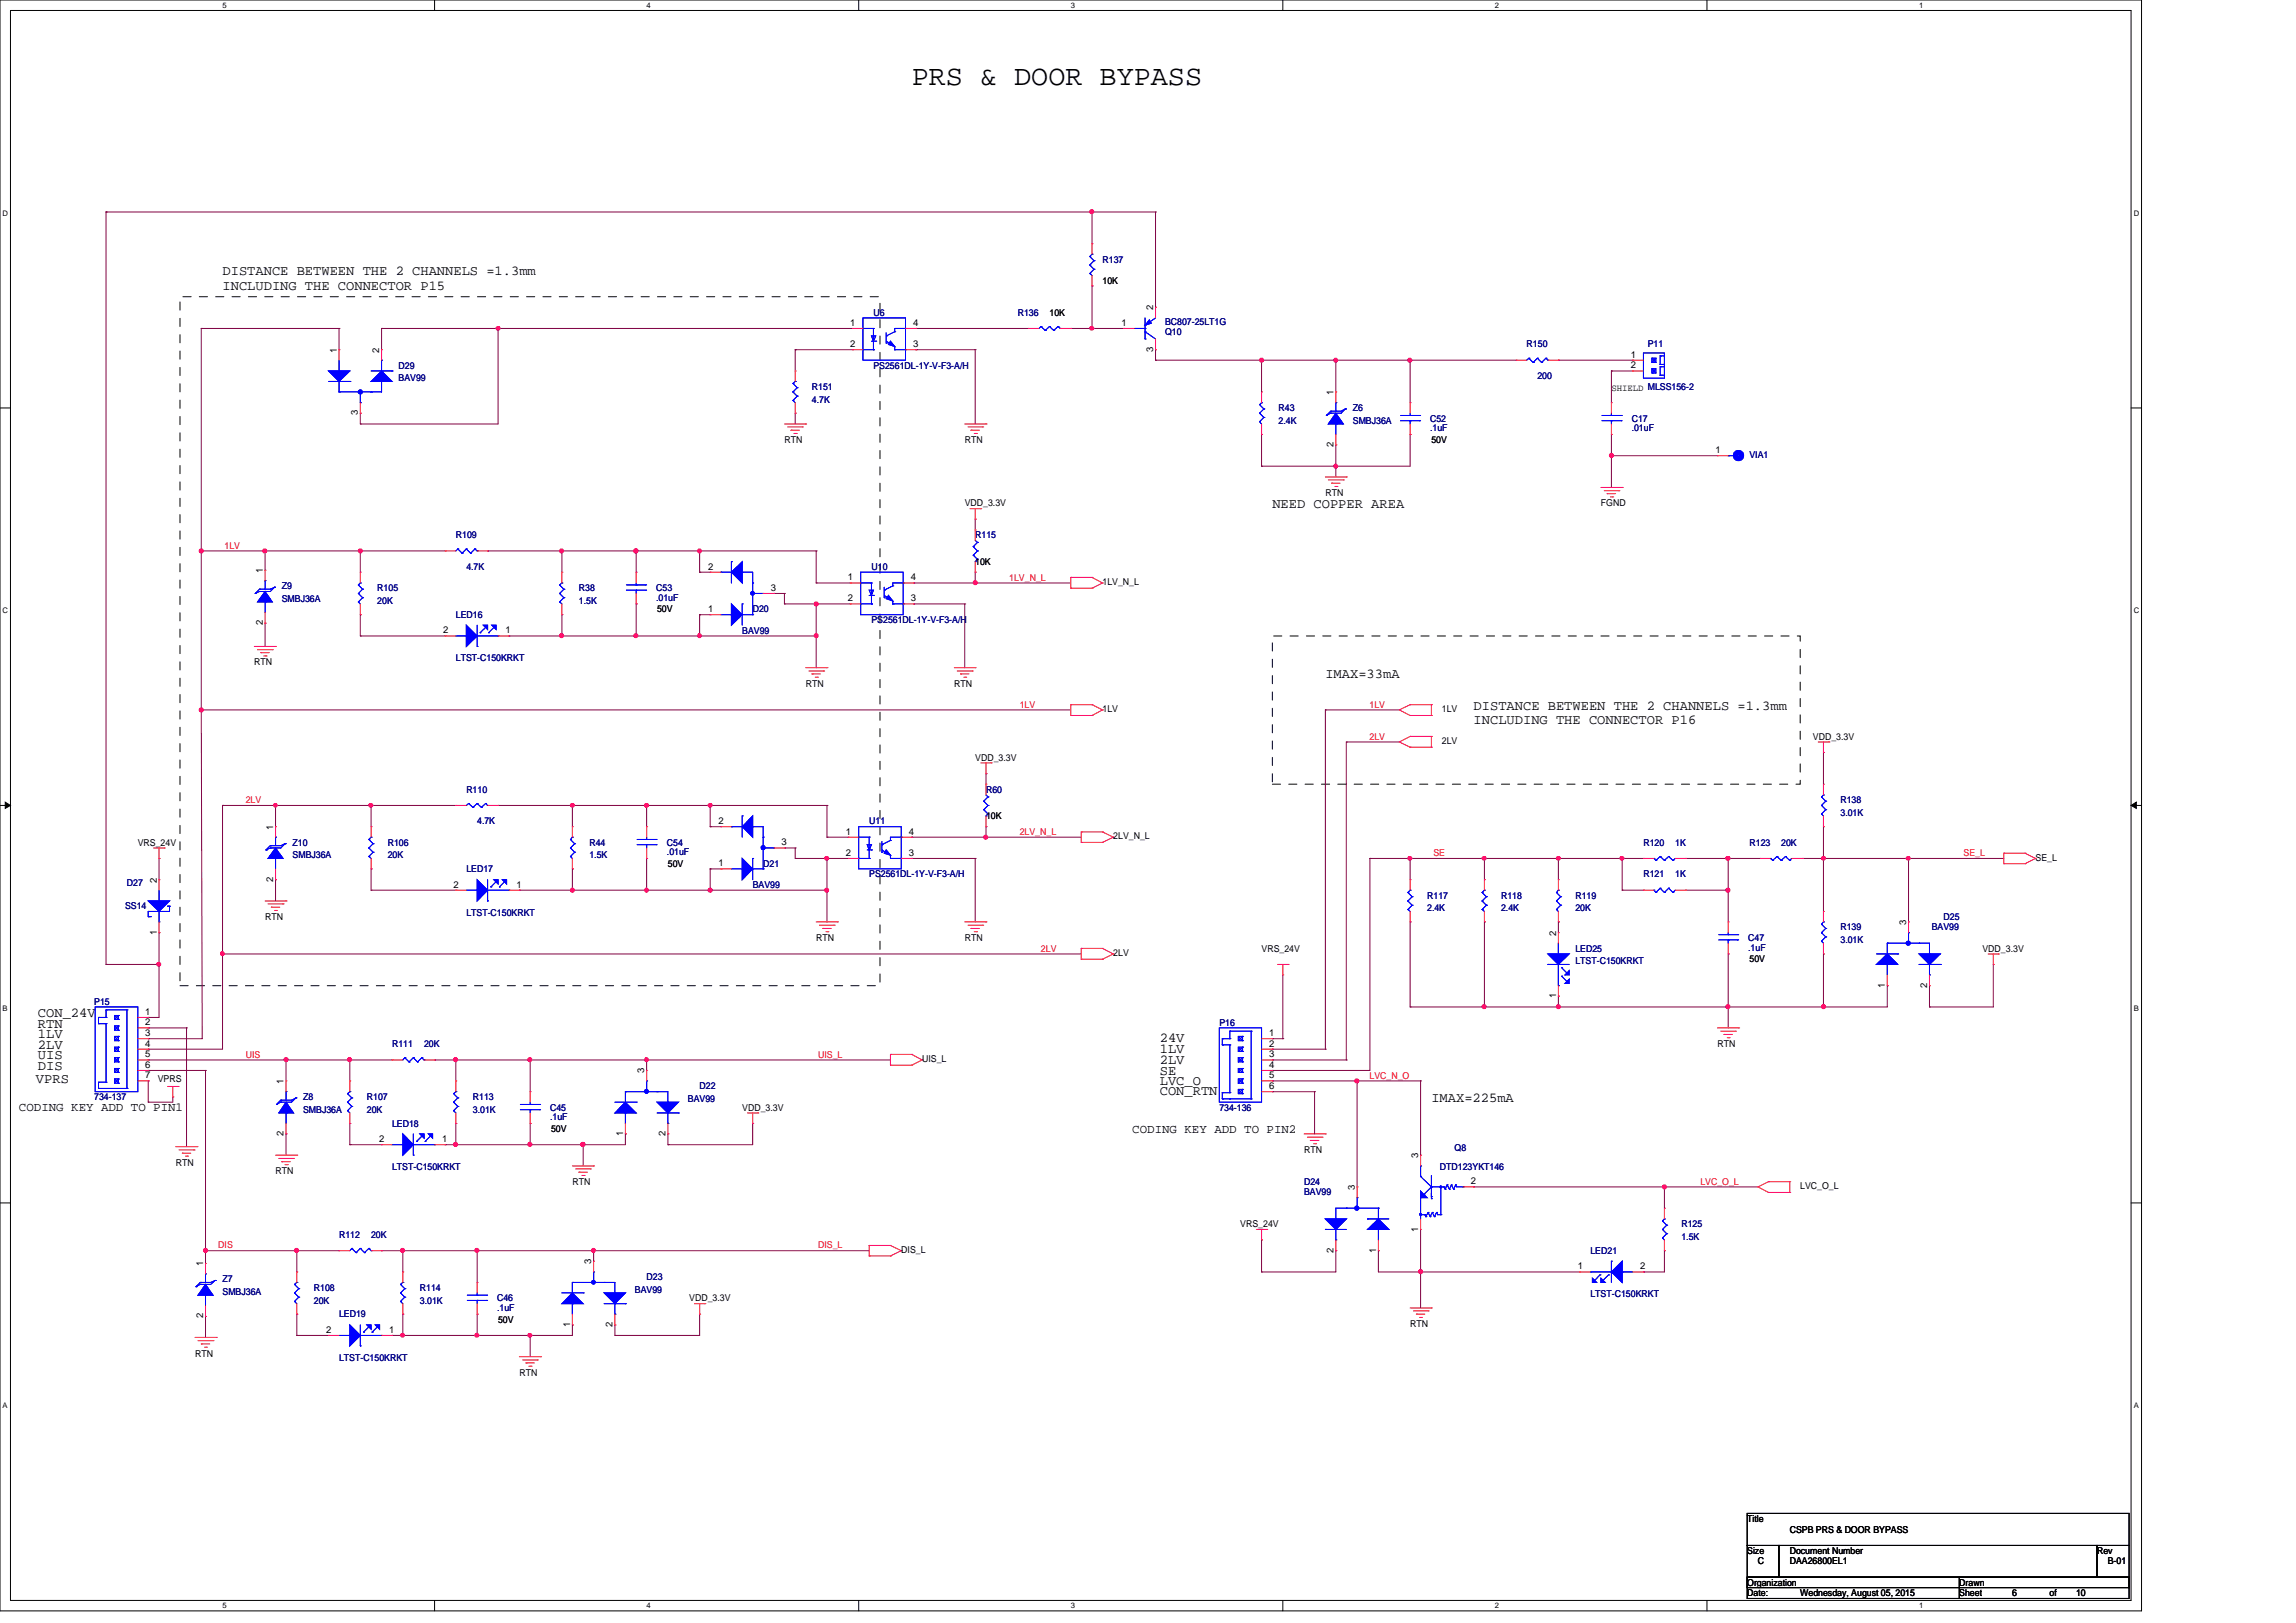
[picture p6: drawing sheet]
<svg xmlns="http://www.w3.org/2000/svg" width="297mm" height="210mm" viewBox="0 0 297 210" stroke-linecap="round" stroke-linejoin="round" font-family="sans-serif">
<defs><g id="words">
<text font-size="3.7" x="117.9" y="11">PRS &amp; DOOR BYPASS</text>
<g font-size="1.8">
<text x="28.8" y="35.6">DISTANCE BETWEEN THE 2 CHANNELS =1.3mm</text>
<text x="28.8" y="37.5">INCLUDING THE CONNECTOR P15</text>
<text x="164.6" y="65.8">NEED COPPER AREA</text>
<text x="171.4" y="87.7">IMAX=33mA</text>
<text x="190.6" y="91.8">DISTANCE BETWEEN THE 2 CHANNELS =1.3mm</text>
<text x="190.6" y="93.7">INCLUDING THE CONNECTOR P16</text>
<text x="4.9" y="131.6">CON_24V</text>
<text x="4.9" y="134.3">1LV</text>
<text x="4.9" y="135.7">2LV</text>
<text x="4.9" y="133">RTN</text>
<text x="4.9" y="137.1">UIS</text>
<text x="150" y="137.6">2LV</text>
<text x="150" y="134.9">24V</text>
<text x="150" y="136.3">1LV</text>
<text x="4.7" y="140.1">VPRS</text>
<text x="4.9" y="138.5">DIS</text>
<text x="150" y="139">SE</text>
<text x="150" y="140.4">LVC_O</text>
<text x="150" y="141.8">CON_RTN</text>
<text x="185.2" y="142.6">IMAX=225mA</text>
</g>
<g font-size="1.6">
<text x="2.5" y="143.8">CODING KEY ADD TO PIN1</text>
<text x="146.5" y="146.6">CODING KEY ADD TO PIN2</text>
</g>
<g font-size="1.2" fill="#000080">
<text x="142.6" y="34">R137</text>
<text x="113" y="40.9">U6</text>
<text x="131.7" y="40.9">R136</text>
<text x="51.6" y="47.7">D29</text>
<text x="113" y="47.7">PS2561DL-1Y-V-F3-A/H</text>
<text x="150.7" y="43.3">Q10</text>
<text x="150.7" y="42.1">BC807-25LT1G</text>
<text x="197.5" y="45">R150</text>
<text x="213.1" y="45">P11</text>
<text x="51.6" y="49.4">BAV99</text>
<text x="105" y="50.5">R151</text>
<text x="105" y="52.1">4.7K</text>
<text x="165.4" y="53.2">R43</text>
<text x="175" y="53.2">Z6</text>
<text x="198.9" y="49.1">200</text>
<text x="165.4" y="54.9">2.4K</text>
<text x="175" y="54.9">SMBJ36A</text>
<text x="185" y="54.6">C52</text>
<text x="185" y="55.8">.1uF</text>
<text x="211.1" y="54.6">C17</text>
<text x="211.1" y="55.8">.01uF</text>
<text x="226.3" y="59.2">VIA1</text>
<text x="59" y="69.7">R109</text>
<text x="126.2" y="69.7">R115</text>
<text x="36.4" y="76.2">Z9</text>
<text x="36.4" y="77.9">SMBJ36A</text>
<text x="48.8" y="76.5">R105</text>
<text x="60.3" y="73.8">4.7K</text>
<text x="74.9" y="76.5">R38</text>
<text x="84.9" y="76.5">C53</text>
<text x="84.9" y="77.8">.01uF</text>
<text x="112.7" y="73.8">U10</text>
<text x="48.8" y="78.1">20K</text>
<text x="59" y="80">LED16</text>
<text x="74.9" y="78.1">1.5K</text>
<text x="96" y="82">BAV99</text>
<text x="97.4" y="79.2">D20</text>
<text x="112.7" y="80.6">PS2561DL-1Y-V-F3-A/H</text>
<text x="59" y="85.6">LTST-C150KRKT</text>
<text x="60.3" y="102.6">R110</text>
<text x="61.7" y="106.7">4.7K</text>
<text x="112.4" y="106.7">U11</text>
<text x="127.6" y="102.6">R60</text>
<text x="238.1" y="104">R138</text>
<text x="238.1" y="105.6">3.01K</text>
<text x="37.8" y="109.4">Z10</text>
<text x="37.8" y="111.1">SMBJ36A</text>
<text x="50.2" y="109.4">R106</text>
<text x="50.2" y="111.1">20K</text>
<text x="60.3" y="112.9">LED17</text>
<text x="76.2" y="109.4">R44</text>
<text x="76.2" y="111.1">1.5K</text>
<text x="86.3" y="109.4">C54</text>
<text x="86.3" y="110.7">.01uF</text>
<text x="98.7" y="112.2">D21</text>
<text x="112.4" y="113.5">PS2561DL-1Y-V-F3-A/H</text>
<text x="212.6" y="109.4">R120</text>
<text x="212.6" y="113.5">R121</text>
<text x="216.7" y="109.4">1K</text>
<text x="216.7" y="113.5">1K</text>
<text x="226.3" y="109.4">R123</text>
<text x="230.4" y="109.4">20K</text>
<text x="16.2" y="117.7">SS14</text>
<text x="16.4" y="114.6">D27</text>
<text x="60.3" y="118.5">LTST-C150KRKT</text>
<text x="97.4" y="114.9">BAV99</text>
<text x="184.6" y="116.3">R117</text>
<text x="184.6" y="117.9">2.4K</text>
<text x="194.2" y="116.3">R118</text>
<text x="194.2" y="117.9">2.4K</text>
<text x="203.8" y="116.3">R119</text>
<text x="203.8" y="117.9">20K</text>
<text x="251.4" y="119">D25</text>
<text x="203.8" y="123.1">LED25</text>
<text x="203.8" y="124.8">LTST-C150KRKT</text>
<text x="226.1" y="121.8">C47</text>
<text x="226.1" y="123">.1uF</text>
<text x="238.1" y="120.4">R139</text>
<text x="238.1" y="122">3.01K</text>
<text x="249.9" y="120.4">BAV99</text>
<text x="12.2" y="130">P15</text>
<text x="50.7" y="135.5">R111</text>
<text x="54.9" y="135.5">20K</text>
<text x="157.7" y="132.8">P16</text>
<text x="12.2" y="142.4">734-137</text>
<text x="39.2" y="142.4">Z8</text>
<text x="47.5" y="142.4">R107</text>
<text x="61.2" y="142.4">R113</text>
<text x="71.2" y="143.7">C45</text>
<text x="89" y="142.6">BAV99</text>
<text x="90.5" y="141">D22</text>
<text x="157.7" y="143.7">734-136</text>
<text x="39.2" y="144">SMBJ36A</text>
<text x="47.5" y="144">20K</text>
<text x="50.7" y="145.8">LED18</text>
<text x="61.2" y="144">3.01K</text>
<text x="71.2" y="144.9">.1uF</text>
<text x="188.2" y="148.9">Q8</text>
<text x="50.7" y="151.4">LTST-C150KRKT</text>
<text x="168.7" y="153.3">D24</text>
<text x="168.7" y="154.7">BAV99</text>
<text x="186.3" y="151.4">DTD123YKT146</text>
<text x="43.9" y="160.2">R112</text>
<text x="48" y="160.2">20K</text>
<text x="217.5" y="158.8">R125</text>
<text x="217.5" y="160.4">1.5K</text>
<text x="28.8" y="165.9">Z7</text>
<text x="28.8" y="167.6">SMBJ36A</text>
<text x="40.6" y="167">R108</text>
<text x="54.3" y="167">R114</text>
<text x="82.1" y="167.3">BAV99</text>
<text x="83.7" y="165.7">D23</text>
<text x="205.7" y="162.3">LED21</text>
<text x="205.7" y="167.9">LTST-C150KRKT</text>
<text x="40.6" y="168.7">20K</text>
<text x="43.9" y="170.5">LED19</text>
<text x="54.3" y="168.7">3.01K</text>
<text x="64.3" y="168.4">C46</text>
<text x="64.3" y="169.7">.1uF</text>
<text x="43.9" y="176.1">LTST-C150KRKT</text>
</g>
<g font-size="1.2">
<text x="135.8" y="40.9">10K</text>
<text x="142.6" y="36.7">10K</text>
<text x="149.2" y="40.2" transform="rotate(-90 149.2 40.2)">2</text>
<text x="43.6" y="45.6" transform="rotate(-90 43.6 45.6)">1</text>
<text x="49.1" y="45.6" transform="rotate(-90 49.1 45.6)">2</text>
<text x="110" y="42.2">1</text>
<text x="110" y="44.9">2</text>
<text x="118.1" y="42.2">4</text>
<text x="118.1" y="44.9">3</text>
<text x="145.1" y="42.2">1</text>
<text x="149.2" y="45.5" transform="rotate(-90 149.2 45.5)">3</text>
<text x="210.9" y="46.3">1</text>
<text x="210.9" y="47.7">2</text>
<text x="46.3" y="53.8" transform="rotate(-90 46.3 53.8)">3</text>
<text x="172.5" y="51.1" transform="rotate(-90 172.5 51.1)">1</text>
<text x="208.4" y="50.6">SHIELD MLSS156-2</text>
<text x="101.5" y="57.3">RTN</text>
<text x="124.8" y="57.3">RTN</text>
<text x="172.5" y="57.9" transform="rotate(-90 172.5 57.9)">2</text>
<text x="185.2" y="57.3">50V</text>
<text x="221.9" y="58.6">1</text>
<text x="124.8" y="65.5">VDD_3.3V</text>
<text x="171.4" y="64.2">RTN</text>
<text x="207.1" y="65.5">FGND</text>
<text x="34" y="74.2" transform="rotate(-90 34 74.2)">1</text>
<text x="91.6" y="73.7">2</text>
<text x="99.7" y="76.5">3</text>
<text x="109.7" y="75.1">1</text>
<text x="109.7" y="77.8">2</text>
<text x="117.8" y="75.1">4</text>
<text x="117.8" y="77.8">3</text>
<text x="126.2" y="73.1">10K</text>
<text x="142.6" y="75.7">1LV_N_L</text>
<text x="34" y="80.9" transform="rotate(-90 34 80.9)">2</text>
<text x="57.3" y="82">2</text>
<text x="65.4" y="82">1</text>
<text x="85" y="79.2">50V</text>
<text x="91.6" y="79.2">1</text>
<text x="32.9" y="86.1">RTN</text>
<text x="104.2" y="88.9">RTN</text>
<text x="123.4" y="88.9">RTN</text>
<text x="142.6" y="92.2">1LV</text>
<text x="186.5" y="92.2">1LV</text>
<text x="234.5" y="95.7">VDD_3.3V</text>
<text x="126.2" y="98.5">VDD_3.3V</text>
<text x="186.5" y="96.3">2LV</text>
<text x="35.3" y="107.4" transform="rotate(-90 35.3 107.4)">1</text>
<text x="93" y="106.6">2</text>
<text x="109.4" y="108">1</text>
<text x="117.6" y="108">4</text>
<text x="127.6" y="106">10K</text>
<text x="17.8" y="109.4">VRS_24V</text>
<text x="86.4" y="112.2">50V</text>
<text x="93" y="112.1">1</text>
<text x="101.1" y="109.4">3</text>
<text x="109.4" y="110.7">2</text>
<text x="117.6" y="110.7">3</text>
<text x="144" y="108.6">2LV_N_L</text>
<text x="263.3" y="111.4">SE_L</text>
<text x="20.3" y="114.2" transform="rotate(-90 20.3 114.2)">2</text>
<text x="34.3" y="119">RTN</text>
<text x="35.3" y="114.1" transform="rotate(-90 35.3 114.1)">2</text>
<text x="58.7" y="114.9">2</text>
<text x="66.8" y="114.9">1</text>
<text x="246.6" y="119.7" transform="rotate(-90 246.6 119.7)">3</text>
<text x="20.3" y="120.9" transform="rotate(-90 20.3 120.9)">1</text>
<text x="105.6" y="121.8">RTN</text>
<text x="124.8" y="121.8">RTN</text>
<text x="144" y="123.7">2LV</text>
<text x="163.2" y="123.1">VRS_24V</text>
<text x="201.3" y="121.1" transform="rotate(-90 201.3 121.1)">2</text>
<text x="226.3" y="124.5">50V</text>
<text x="256.5" y="123.1">VDD_3.3V</text>
<text x="18.8" y="131.3">1</text>
<text x="201.3" y="129.2" transform="rotate(-90 201.3 129.2)">1</text>
<text x="243.8" y="127.8" transform="rotate(-90 243.8 127.8)">1</text>
<text x="249.3" y="127.8" transform="rotate(-90 249.3 127.8)">2</text>
<text x="18.8" y="132.7">2</text>
<text x="18.8" y="134.1">3</text>
<text x="18.8" y="135.4">4</text>
<text x="18.8" y="136.8">5</text>
<text x="119.3" y="137.4">UIS_L</text>
<text x="164.2" y="134.1">1</text>
<text x="164.2" y="135.4">2</text>
<text x="164.2" y="136.8">3</text>
<text x="222.2" y="135.5">RTN</text>
<text x="18.8" y="138.2">6</text>
<text x="18.8" y="139.5">7</text>
<text x="20.4" y="140">VPRS</text>
<text x="36.7" y="140.3" transform="rotate(-90 36.7 140.3)">1</text>
<text x="83.3" y="138.9" transform="rotate(-90 83.3 138.9)">3</text>
<text x="96" y="143.7">VDD_3.3V</text>
<text x="164.2" y="138.2">4</text>
<text x="164.2" y="139.5">5</text>
<text x="164.2" y="140.9">6</text>
<text x="36.7" y="147" transform="rotate(-90 36.7 147)">2</text>
<text x="49.1" y="147.8">2</text>
<text x="57.2" y="147.8">1</text>
<text x="71.3" y="146.5">50V</text>
<text x="80.6" y="147" transform="rotate(-90 80.6 147)">1</text>
<text x="86.1" y="147" transform="rotate(-90 86.1 147)">2</text>
<text x="168.7" y="149.2">RTN</text>
<text x="183.5" y="149.9" transform="rotate(-90 183.5 149.9)">3</text>
<text x="22.7" y="150.9">RTN</text>
<text x="35.6" y="152">RTN</text>
<text x="74" y="153.3">RTN</text>
<text x="175.3" y="154" transform="rotate(-90 175.3 154)">3</text>
<text x="190.2" y="153.2">2</text>
<text x="232.9" y="153.9">LVC_O_L</text>
<text x="160.4" y="158.8">VRS_24V</text>
<text x="183.5" y="159.4" transform="rotate(-90 183.5 159.4)">1</text>
<text x="26.3" y="163.9" transform="rotate(-90 26.3 163.9)">1</text>
<text x="76.5" y="163.6" transform="rotate(-90 76.5 163.6)">3</text>
<text x="116.6" y="162.1">DIS_L</text>
<text x="172.5" y="162.1" transform="rotate(-90 172.5 162.1)">2</text>
<text x="178" y="162.1" transform="rotate(-90 178 162.1)">1</text>
<text x="204.1" y="164.3">1</text>
<text x="212.2" y="164.3">2</text>
<text x="26.3" y="170.6" transform="rotate(-90 26.3 170.6)">2</text>
<text x="42.2" y="172.5">2</text>
<text x="50.3" y="172.5">1</text>
<text x="64.4" y="171.2">50V</text>
<text x="73.7" y="171.7" transform="rotate(-90 73.7 171.7)">1</text>
<text x="79.2" y="171.7" transform="rotate(-90 79.2 171.7)">2</text>
<text x="89.2" y="168.4">VDD_3.3V</text>
<text x="182.4" y="171.7">RTN</text>
<text x="25.2" y="175.6">RTN</text>
<text x="67.2" y="178">RTN</text>
<text x="226" y="196.9">Title</text>
<text x="226" y="201.1">Size</text>
<text x="227.4" y="202.4">C</text>
<text x="231.5" y="201.1">Document Number</text>
<text x="231.5" y="202.4">DAA26800EL1</text>
<text x="231.5" y="198.3">CSPB PRS &amp; DOOR BYPASS</text>
<text x="271.3" y="201.1">Rev</text>
<text x="272.7" y="202.4">B-01</text>
<text x="226" y="205.2">Organization</text>
<text x="226" y="206.5">Date:</text>
<text x="232.9" y="206.5">Wednesday, August 05, 2015</text>
<text x="253.4" y="205.2">Drawn</text>
<text x="253.4" y="206.5">Sheet</text>
<text x="260.3" y="206.5">6</text>
<text x="265.1" y="206.5">of</text>
<text x="268.6" y="206.5">10</text>
</g>
<g font-size="1.2" fill="#f00">
<text x="29" y="71">1LV</text>
<text x="130.6" y="75.1">1LV_N_L</text>
<text x="131.9" y="91.6">1LV</text>
<text x="177.2" y="95.7">2LV</text>
<text x="177.2" y="91.6">1LV</text>
<text x="31.8" y="103.9">2LV</text>
<text x="131.9" y="108">2LV_N_L</text>
<text x="185.4" y="110.8">SE</text>
<text x="254" y="110.8">SE_L</text>
<text x="134.7" y="123.1">2LV</text>
<text x="31.8" y="136.9">UIS</text>
<text x="105.8" y="136.9">UIS_L</text>
<text x="177.2" y="139.6">LVC_N_O</text>
<text x="220" y="153.3">LVC_O_L</text>
<text x="28.2" y="161.5">DIS</text>
<text x="105.8" y="161.5">DIS_L</text>
</g>
<g font-size="1">
<text x="28.8" y="1">5</text>
<text x="83.7" y="1">4</text>
<text x="138.5" y="1">3</text>
<text x="193.4" y="1">2</text>
<text x="248.2" y="1">1</text>
<text x=".3" y="27.9">D</text>
<text x="276" y="27.9">D</text>
<text x=".3" y="79.4">C</text>
<text x="276" y="79.4">C</text>
<text x=".3" y="130.8">B</text>
<text x="276" y="130.8">B</text>
<text x=".3" y="182.2">A</text>
<text x="276" y="182.2">A</text>
<text x="28.8" y="208.1">5</text>
<text x="83.7" y="208.1">4</text>
<text x="138.5" y="208.1">3</text>
<text x="193.4" y="208.1">2</text>
<text x="248.2" y="208.1">1</text>
</g>
</g></defs>
<g fill="none" stroke="#000" stroke-width=".13">
<path d="M0 0h277v208.4h-277zM1.4 1.4h274.3v205.7h-274.3zM56.2 0v1.4M111.1 0v1.4M165.9 0v1.4M220.8 0v1.4M0 52.8h1.4M275.7 52.8h1.3M0 104.2h1.4M275.7 104.2h1.3M0 155.7h1.4M275.7 155.7h1.3"/>
<path d="M226 195.8h49.4v4.2h-49.4zM226 200h4.1v4.1h-4.1zM230.1 200h41.2v4.1h-41.2zM271.3 200h4.1v4.1h-4.1zM56.2 207.1v1.3M111.1 207.1v1.3M165.9 207.1v1.3M220.8 207.1v1.3M226 204.1h49.4v2.7h-49.4zM226 204.1h49.4v1.3h-49.4zM253.4 206.8h.1M253.4 204.1v2.7"/>
</g>
<path d="M.7 103.8l.7 .4-.7 .4zM275.7 104.2l.7-.4v.8z" fill="#000" stroke="#000" stroke-width=".13"/>
<path d="M23.3 38.4h90.5v89.2h-90.5zM164.6 82.3h68.3v19.2h-68.3z" fill="none" stroke="#000" stroke-width=".13" stroke-dasharray="1.1 1.1"/>
<g fill="none" stroke="#800040" stroke-width=".13">
<path d="M13.7 27.4h.1M13.7 27.4h135.8M13.7 27.4v97.4M141.3 37h.1M141.3 27.4h.1M141.3 27.4v4.1M141.3 37v5.5M149.5 27.4h.1M149.5 27.4v12.4M26 42.5h.1M26 42.5v49.4M26 42.5h17.9"/>
<path d="M43.9 42.5h.1M43.9 42.5v2.8M46.6 53.5h.1M46.6 54.9h.1M46.6 53.5v1.4M49.4 42.5h.1M49.4 42.5h60.9M49.4 42.5v2.8M64.4 42.5h.1M64.4 42.5v12.4h-17.8M102.9 45.3h.1M102.9 53.5h.1"/>
<path d="M102.9 45.3v2.7M102.9 53.5v1.4M102.9 45.3h7.4M118.5 45.3h.1M118.5 42.5h.1M118.5 42.5h14.5M118.5 45.3h7.7M126.2 45.3h.1M126.2 45.3v9.6M138.5 42.5h.1M138.5 42.5h6.9M141.3 42.5h.1"/>
<path d="M149.5 45.3h.1M149.5 46.6h.1M149.5 46.6h46.6M149.5 45.3v1.3M163.2 46.6h.1M163.2 56.2h.1M163.2 46.6v4.1M163.2 56.2v4.1M172.8 46.6h.1M172.8 57.6h.1M172.8 46.6v4.1M172.8 57.6v4.1"/>
<path d="M182.4 46.6h.1M182.4 56.2h.1M182.4 46.6v5.5M182.4 56.2v4.1h-19.2M201.6 46.6h.1M201.6 46.6h9.6M208.4 48h.1M208.4 56.2h.1M208.4 59h.1M208.4 48h2.8M208.4 48v4.1M208.4 56.2v6.9"/>
<path d="M208.4 59h13.8M26 71.3h.1M26 71.3h31.6M34.3 71.3h.1M34.3 71.3v2.5M46.6 79.5h.1M46.6 71.3h.1M46.6 71.3v2.7M46.6 79.5v2.8M63.1 71.3h.1M63.1 71.3h42.5M72.7 71.3h.1"/>
<path d="M72.7 79.5h.1M72.7 71.3v2.7M72.7 79.5v2.8M82.3 71.3h.1M82.3 78.1h.1M82.3 71.3v2.7M82.3 78.1v4.2M90.5 71.3h.1M90.5 79.5h.1M90.5 74h.1M90.5 71.3v2.7M90.5 79.5v2.8"/>
<path d="M90.5 74h1.4M90.5 79.5h1.4M100.1 76.8h.1M100.1 76.8h1.4M101.5 76.8h.1M101.5 78.1h.1M101.5 78.1h8.5M101.5 76.8v1.3M105.6 71.3h.1M105.6 75.4h.1M105.6 78.1h.1M105.6 75.4h4.4"/>
<path d="M105.6 71.3v4.1M105.6 78.1v8.3M118.2 75.4h.1M118.2 78.1h.1M118.2 75.4h20.3M118.2 78.1h6.6M124.8 78.1h.1M124.8 78.1v8.3M126.2 75.4h.1M126.2 74h.1M126.2 67.2h.1M126.2 67.2v1.4"/>
<path d="M126.2 74v1.4M163.2 60.3h.1M172.8 60.3h.1M26 91.9h.1M26 91.9l.2 42.5h-7M26 91.9h112.5M34.3 80.6h.1M34.3 80.6v3.1M46.6 82.3h.1M46.6 82.3h11M65.8 82.3h.1M65.8 82.3h39.8"/>
<path d="M72.7 82.3h.1M82.3 82.3h.1M90.5 82.3h.1M105.6 82.3h.1M171.4 91.9h.1M171.4 91.9h9.6M171.4 91.9v43.9M174.2 96h.1M174.2 96h6.8M174.2 96v41.2M235.9 97.4h.1M235.9 97.4v4.1"/>
<path d="M20.6 111.1h.1M20.6 111.1v2.7M28.8 104.2h.1M28.8 104.2h30.2M28.8 104.2v31.6h-9.6M35.6 113.8h.1M35.6 104.2h.1M35.6 104.2v2.8M35.6 113.8v2.8M48 115.2h.1M48 112.4h.1M48 104.2h.1"/>
<path d="M48 115.2h11M48 104.2v2.8M48 112.4v2.8M64.4 104.2h.1M64.4 104.2h42.6M67.2 115.2h.1M67.2 115.2h39.8M74 104.2h.1M74 115.2h.1M74 112.4h.1M74 104.2v2.8M74 112.4v2.8"/>
<path d="M83.7 104.2h.1M83.7 111.1h.1M83.7 115.2h.1M83.7 104.2v2.8M83.7 111.1v4.1M91.9 104.2h.1M91.9 112.4h.1M91.9 115.2h.1M91.9 107h.1M91.9 104.2v2.8M91.9 112.4v2.8M91.9 107h1.4"/>
<path d="M91.9 112.4h1.4M101.5 109.7h.1M101.5 109.7h1.4M102.9 109.7h.1M102.9 111.1h.1M102.9 111.1h6.8M102.9 109.7v1.4M107 108.3h.1M107 104.2h.1M107 111.1h.1M107 115.2h.1M107 108.3h2.7"/>
<path d="M107 104.2v4.1M107 111.1v8.2M117.9 111.1h.1M117.9 108.3h.1M117.9 108.3h22M117.9 111.1h8.3M126.2 111.1h.1M126.2 111.1v8.2M127.6 108.3h.1M127.6 107h.1M127.6 100.1h.1M127.6 100.1v1.4"/>
<path d="M127.6 107v1.3M177.2 111.1h.1M177.2 111.1v27.4h-12.6M177.2 111.1h35.4M182.4 111.1h.1M182.4 119.3h.1M182.4 111.1v2.7M182.4 119.3v11M192 111.1h.1M192 119.3h.1M192 111.1v2.7M192 119.3v11"/>
<path d="M201.6 119.3h.1M201.6 111.1h.1M201.6 111.1v2.7M201.6 119.3v1.4M209.8 111.1h.1M209.8 115.2h.1M209.8 115.2h2.8M209.8 111.1v4.1M218.1 115.2h5.5M218.1 111.1h9.6M223.6 111.1h.1M223.6 115.2h.1"/>
<path d="M223.6 111.1v8.2M233.2 111.1h.1M233.2 111.1h26M235.9 111.1h.1M235.9 107h.1M235.9 107v10.9M246.9 111.1h.1M246.9 111.1v8.2M13.7 124.8h.1M13.7 124.8h6.9M19.2 138.5h.1M19.2 137.2h.1"/>
<path d="M19.2 135.8h.1M19.2 134.4h.1M19.2 133h.1M19.2 131.7h.1M19.2 139.9h.1M19.2 138.5h7.4M19.2 137.2h31.5M19.2 133h4.9M19.2 139.9v2.7M20.6 124.8h.1M20.6 120.7h.1M20.6 120.7v11h-1.4"/>
<path d="M24.1 133h.1M24.1 133v15.4M26.6 138.5h.1M26.6 138.5v25M28.8 123.4h.1M28.8 123.4h111.1M37 137.2h.1M37 137.2v2.7M45.3 137.2h.1M45.3 137.2v2.7M56.2 137.2h.1M56.2 137.2h59"/>
<path d="M59 137.2h.1M59 137.2v2.7M68.6 137.2h.1M68.6 137.2v4.1M83.7 137.2h.1M83.7 137.2v1.3M164.6 139.9h.1M164.6 138.5h.1M164.6 134.4h.1M164.6 137.2h.1M164.6 135.8h.1M164.6 137.2h9.6"/>
<path d="M164.6 135.8h6.8M164.6 134.4h1.3M164.6 139.9h19.2M165.9 134.4h.1M165.9 126.2v8.2M171.4 135.8h.1M174.2 137.2h.1M175.6 139.9h.1M175.6 139.9v13.7M182.4 130.3h.1M183.8 139.9h.1M183.8 139.9v9.6"/>
<path d="M192 130.3h.1M201.6 130.3h.1M201.6 128.9h.1M201.6 128.9v1.4M223.6 123.4h.1M223.6 130.3h.1M223.6 123.4v9.6M235.9 123.4h.1M235.9 130.3h.1M235.9 123.4v6.9M244.1 127.6h.1M244.1 127.6v2.7h-61.7"/>
<path d="M249.6 130.3h.1M249.6 127.6h.1M249.6 127.6v2.7M257.9 124.8h.1M257.9 124.8v5.5h-8.3M19.2 142.6h.1M22.4 141.9h.1M22.4 141.9v.7h-3.2M37 146.7h.1M37 146.7v2.8M45.3 148.1h.1M45.3 145.4h.1"/>
<path d="M45.3 145.4v2.7M45.3 148.1h4.1M57.6 148.1h.1M59 145.4h.1M59 148.1h.1M59 145.4v2.7M68.6 148.1h.1M68.6 145.4h.1M68.6 145.4v2.7M75.4 148.1h.1M75.4 148.1v2.8M80.9 146.7h.1"/>
<path d="M80.9 146.7v1.4h-23.3M86.4 148.1h.1M86.4 146.7h.1M86.4 146.7v1.4M97.4 145.4h.1M97.4 145.4v2.7h-11M164.6 141.3h.1M164.6 141.3h5.5M170.1 141.3h.1M170.1 141.3v5.4M183.8 159.1v10.1M190.6 153.6h.1"/>
<path d="M190.6 153.6h36.8M215.3 153.6h.1M215.3 153.6v2.7M26.6 170.3h.1M26.6 161.8h.1M26.6 170.3v2.8M26.6 161.8h17.3M38.4 161.8h.1M38.4 172.8h.1M38.4 170.1h.1M38.4 161.8v2.8M38.4 170.1v2.7"/>
<path d="M38.4 172.8h4.1M49.4 161.8h.1M49.4 161.8h63M50.7 172.8h.1M52.1 172.8h.1M52.1 170.1h.1M52.1 161.8h.1M52.1 161.8v2.8M52.1 170.1v2.7M61.7 161.8h.1M61.7 170.1h.1M61.7 172.8h.1"/>
<path d="M61.7 161.8v4.1M61.7 170.1v2.7M68.6 172.8h.1M68.6 172.8v2.8M74 171.4h.1M74 171.4v1.4h-23.3M76.8 161.8h.1M76.8 161.8v1.4M79.5 171.4h.1M79.5 172.8h.1M79.5 171.4v1.4M90.5 170.1h.1"/>
<path d="M90.5 170.1v2.7h-11M163.2 160.4h.1M163.2 164.6h.1M163.2 160.4v4.2M172.8 161.8h.1M172.8 161.8v2.8h-9.6M178.3 161.8h.1M178.3 161.8v2.8h26M183.8 164.6h.1M212.6 164.6h.1M215.3 161.8h.1M215.3 161.8v2.8h-2.7"/>
</g>
<g fill="#f0f" stroke="#f0f" stroke-width=".13">
<path d="M35.4 104h.4l.1 .2-.2 .2h-.3z"/>
<path d="M83.5 104h.3l.1 .2-.2 .2h-.2z"/>
<circle cx="38.3" cy="161.8" r=".26"/>
<circle cx="26.6" cy="161.8" r=".26"/>
<circle cx="52.1" cy="172.8" r=".25"/>
<circle cx="52.1" cy="161.8" r=".26"/>
<circle cx="76.8" cy="161.8" r=".25"/>
<circle cx="68.5" cy="172.8" r=".25"/>
<circle cx="61.7" cy="172.8" r=".25"/>
<circle cx="45.2" cy="137.1" r=".26"/>
<circle cx="37" cy="137.1" r=".26"/>
<circle cx="75.4" cy="148.1" r=".26"/>
<circle cx="68.5" cy="148.1" r=".26"/>
<circle cx="58.9" cy="137.1" r=".26"/>
<circle cx="83.6" cy="137.1" r=".25"/>
<circle cx="61.7" cy="161.8" r=".26"/>
<circle cx="48" cy="104.2" r=".25"/>
<circle cx="74" cy="104.2" r=".25"/>
<circle cx="83.6" cy="115.2" r=".25"/>
<circle cx="74" cy="115.2" r=".26"/>
<circle cx="91.9" cy="104.2" r=".25"/>
<circle cx="91.9" cy="115.2" r=".26"/>
<circle cx="127.5" cy="108.3" r=".26"/>
<circle cx="28.7" cy="123.4" r=".25"/>
<circle cx="126.1" cy="75.4" r=".26"/>
<circle cx="46.6" cy="71.3" r=".26"/>
<circle cx="34.2" cy="71.3" r=".26"/>
<circle cx="82.2" cy="71.3" r=".26"/>
<circle cx="72.6" cy="71.3" r=".26"/>
<circle cx="82.2" cy="82.3" r=".26"/>
<circle cx="72.6" cy="82.3" r=".26"/>
<circle cx="90.5" cy="71.3" r=".25"/>
<circle cx="105.6" cy="82.3" r=".26"/>
<circle cx="90.5" cy="82.2" r=".25"/>
<circle cx="106.9" cy="111.1" r=".25"/>
<circle cx="105.6" cy="78.1" r=".26"/>
<circle cx="26" cy="91.9" r=".26"/>
<circle cx="26" cy="71.3" r=".26"/>
<circle cx="20.5" cy="124.8" r=".25"/>
<circle cx="64.4" cy="42.5" r=".25"/>
<circle cx="58.9" cy="148.1" r=".26"/>
<circle cx="68.5" cy="137.1" r=".26"/>
<circle cx="141.2" cy="42.5" r=".25"/>
<circle cx="141.2" cy="27.4" r=".26"/>
<circle cx="182.4" cy="46.6" r=".26"/>
<circle cx="208.4" cy="58.9" r=".26"/>
<circle cx="172.8" cy="46.6" r=".25"/>
<circle cx="163.2" cy="46.6" r=".26"/>
<circle cx="172.8" cy="60.3" r=".25"/>
<circle cx="175.5" cy="139.9" r=".26"/>
<circle cx="183.8" cy="164.5" r=".26"/>
<circle cx="192" cy="111.1" r=".25"/>
<circle cx="182.4" cy="111.1" r=".25"/>
<circle cx="209.8" cy="111.1" r=".25"/>
<circle cx="201.6" cy="111.1" r=".25"/>
<circle cx="201.6" cy="130.3" r=".26"/>
<circle cx="223.5" cy="130.3" r=".26"/>
<circle cx="223.5" cy="115.2" r=".26"/>
<circle cx="223.5" cy="111.1" r=".25"/>
<circle cx="235.9" cy="111.1" r=".25"/>
<circle cx="235.9" cy="130.3" r=".26"/>
<circle cx="192" cy="130.3" r=".26"/>
<circle cx="246.8" cy="111.1" r=".25"/>
<circle cx="215.3" cy="153.6" r=".26"/>
<circle cx="106.9" cy="115.2" r=".26"/>
</g>
<g fill="none" stroke="#f00" stroke-width=".13">
<path d="M141.3 37h.1M141.3 31.5h.1M141.3 31.5v1.4M141.3 35.6v1.4M149.5 39.8h.1M149.5 39.8v1.3M43.9 45.3h.1M43.9 45.3v1.3M46.6 53.5h.1M46.6 52.1v1.4M49.4 45.3h.1M49.4 45.3v1.3"/>
<path d="M101.5 54.9h2.7M101.9 55.2h1.9M102.3 55.7h.1M102.3 55.7h1.1M102.7 56.1h.3M102.9 53.5h.1M102.9 48h.1M102.9 48v1.4M102.9 52.1v1.4M103 56.1h.1M103.8 55.2h.1M104.2 54.9h.1"/>
<path d="M110.3 42.5h.1M110.3 45.3h.1M110.3 42.5h1.3M110.3 45.3h1.3M117.1 42.5h1.4M117.1 45.3h1.4M118.5 42.5h.1M118.5 45.3h.1M124.8 54.9h2.8M125.2 55.2h1.9M125.6 55.7h.1M125.6 55.7h1.1"/>
<path d="M126 56.1h.3M126.3 56.1h.1M127.1 55.2h.1M127.6 54.9h.1M133 42.5h.1M133 42.5h1.4M137.2 42.5h1.3M138.5 42.5h.1M145.4 42.5h.1M145.4 42.5h1.3M149.5 45.3h.1M149.5 43.9v1.4"/>
<path d="M163.2 56.2h.1M163.2 50.7h.1M163.2 50.7v1.4M163.2 54.9v1.3M172.8 57.6h.1M172.8 50.7h.1M172.8 50.7v1.4M172.8 56.2v1.4M182.4 52.1h.1M182.4 56.2h.1M182.4 52.1v1.4M182.4 54.9v1.3"/>
<path d="M196.1 46.6h.1M196.1 46.6h1.4M200.2 46.6h1.4M201.6 46.6h.1M208.4 52.1h.1M208.4 56.2h.1M208.4 52.1v1.4M208.4 54.9v1.3M211.2 46.6h.1M211.2 48h.1M211.2 46.6h1.4M211.2 48h1.4"/>
<path d="M222.2 59h.1M222.2 59h1.4M34.3 73.8h.1M34.3 73.8v1.3M34.3 79.2v1.4M46.6 79.5h.1M46.6 74h.1M46.6 74v1.4M46.6 78.1v1.4M57.6 71.3h.1M57.6 71.3h1.4M61.7 71.3h1.4"/>
<path d="M63.1 71.3h.1M72.7 79.5h.1M72.7 74h.1M72.7 74v1.4M72.7 78.1v1.4M82.3 74h.1M82.3 78.1h.1M82.3 74v1.4M82.3 76.8v1.3M91.9 79.5h.1M91.9 74h.1M91.9 79.5h1.4"/>
<path d="M91.9 74h1.4M98.7 76.8h1.4M100.1 76.8h.1M110 75.4h.1M110 78.1h.1M110 75.4h1.3M110 78.1h1.3M116.8 75.4h1.4M116.8 78.1h1.4M118.2 75.4h.1M118.2 78.1h.1M125.5 65.8h1.4"/>
<path d="M126.2 67.2h.1M126.2 68.6h.1M126.2 74h.1M126.2 65.8v1.4M126.2 68.6v1.3M126.2 72.7v1.3M126.9 65.8h.1M138.5 76.1h.1M138.5 74.7h.1M138.5 76.1h2.8M138.5 74.7v1.4M138.5 74.7h2.8"/>
<path d="M141.3 76.1h.1M141.3 74.7h.1M141.3 74.7l1.3 .7M142.6 75.4h.1M142.6 75.4l-1.3 .7M171.4 61.7h2.8M171.8 62.1h2M172.3 62.5h.1M172.3 62.5h1.1M172.7 62.9h.2M172.9 62.9h.1M173.8 62.1h.1"/>
<path d="M174.2 61.7h.1M207.1 63.1h2.7M207.5 63.5h1.9M207.9 63.9h.1M207.9 63.9h1.1M208.3 64.3h.3M208.6 64.3h.1M209.4 63.5h.1M209.8 63.1h.1M32.9 83.7h2.7M33.3 84.1h1.9M33.7 84.5h.1"/>
<path d="M33.7 84.5h1.1M34.1 84.9h.3M34.3 80.6h.1M34.4 84.9h.1M35.2 84.1h.1M35.6 83.7h.1M57.6 82.3h.1M57.6 82.3h1.4M64.4 82.3h1.4M65.8 82.3h.1M104.2 86.4h2.8M104.6 86.8h2"/>
<path d="M105 87.2h.1M105 87.2h1.1M105.5 87.6h.2M105.7 87.6h.1M106.6 86.8h.1M107 86.4h.1M123.4 86.4h2.8M123.8 86.8h2M124.2 87.2h.1M124.2 87.2h1.1M124.7 87.6h.2M124.9 87.6h.1"/>
<path d="M125.8 86.8h.1M126.2 86.4h.1M126.9 98.7h1.3M127.6 98.7v1.4M128.2 98.7h.1M138.5 92.6h.1M138.5 91.2h.1M138.5 91.2v1.4M138.5 92.6h2.8M138.5 91.2h2.8M141.3 92.6h.1M141.3 91.2h.1"/>
<path d="M141.3 91.2l1.3 .7M142.6 91.9h.1M142.6 91.9l-1.3 .7M181 91.9h.1M181 96h.1M181 91.9l1.4 .7M181 96l1.4 .7M182.4 91.2h.1M182.4 92.6h.1M182.4 95.3h.1M182.4 96.7h.1M182.4 92.6h2.8"/>
<path d="M182.4 91.2h2.8M182.4 91.2l-1.4 .7M182.4 95.3l-1.4 .7M182.4 95.3h2.8M182.4 96.7h2.8M185.2 91.2h.1M185.2 92.6h.1M185.2 95.3h.1M185.2 96.7h.1M185.2 91.2v1.4M185.2 95.3v1.4M235.2 96h1.4"/>
<path d="M235.9 97.4h.1M235.9 96v1.4M236.6 96h.1M19.9 109.7h1.4M20.6 111.1h.1M20.6 113.8h.1M20.6 109.7v1.4M20.6 113.8v1.4M20.6 119.3v1.4M21.3 109.7h.1M34.3 116.6h2.7M34.7 117h1.9"/>
<path d="M35.1 117.4h.1M35.1 117.4h1.1M35.5 117.8h.3M35.6 113.8h.1M35.6 107h.1M35.6 107v1.3M35.6 112.4v1.4M35.8 117.8h.1M36.6 117h.1M37 116.6h.1M48 112.4h.1M48 107h.1"/>
<path d="M48 107v1.3M48 111.1v1.3M59 115.2h.1M59 104.2h.1M59 115.2h1.3M59 104.2h1.3M63.1 104.2h1.3M64.4 104.2h.1M65.8 115.2h1.4M67.2 115.2h.1M74 112.4h.1M74 107h.1"/>
<path d="M74 107v1.3M74 111.1v1.3M83.7 107h.1M83.7 111.1h.1M83.7 107v1.3M83.7 109.7v1.4M93.3 112.4h.1M93.3 107h.1M93.3 112.4h1.3M93.3 107h1.3M100.1 109.7h1.4M101.5 109.7h.1"/>
<path d="M105.6 119.3h2.7M106 119.7h1.9M107.9 119.7h.1M108.3 119.3h.1M109.7 108.3h.1M109.7 111.1h.1M109.7 111.1h1.4M109.7 108.3h1.4M116.6 111.1h1.3M116.6 108.3h1.3M117.9 108.3h.1M117.9 111.1h.1"/>
<path d="M124.8 119.3h2.8M125.2 119.7h1.9M127.1 119.7h.1M127.6 119.3h.1M127.6 100.1h.1M127.6 101.5h.1M127.6 107h.1M127.6 101.5v1.4M127.6 105.6v1.4M139.9 109h.1M139.9 107.7h.1M139.9 109h2.7"/>
<path d="M139.9 107.7v1.3M139.9 107.7h2.7M142.6 109h.1M142.6 107.7h.1M142.6 107.7l1.4 .6M144 108.3h.1M144 108.3l-1.4 .7M182.4 119.3h.1M182.4 113.8h.1M182.4 113.8v1.4M182.4 117.9v1.4M192 119.3h.1"/>
<path d="M192 113.8h.1M192 113.8v1.4M192 117.9v1.4M201.6 119.3h.1M201.6 113.8h.1M201.6 113.8v1.4M201.6 117.9v1.4M212.6 111.1h.1M212.6 115.2h.1M212.6 111.1h1.4M212.6 115.2h1.4M216.7 111.1h1.4"/>
<path d="M216.7 115.2h1.4M218.1 111.1h.1M218.1 115.2h.1M223.6 119.3h.1M223.6 119.3v1.4M227.7 111.1h.1M227.7 111.1h1.3M231.8 111.1h1.4M233.2 111.1h.1M235.9 107h.1M235.9 101.5h.1M235.9 117.9h.1"/>
<path d="M235.9 101.5v1.4M235.9 105.6v1.4M235.9 117.9v1.4M246.9 119.3h.1M246.9 119.3v1.4M259.2 111.8h.1M259.2 110.4h.1M259.2 111.8h2.8M259.2 110.4v1.4M259.2 110.4h2.8M262 111.8h.1M262 110.4h.1"/>
<path d="M262 110.4l1.3 .7M263.3 111.1h.1M263.3 111.1l-1.3 .7M17.8 133h1.4M17.8 131.7h1.4M17.8 134.4h1.4M17.8 135.8h1.4M17.8 137.2h1.4M17.8 138.5h1.4M17.8 139.9h1.4M19.2 131.7h.1M19.2 133h.1"/>
<path d="M19.2 134.4h.1M19.2 135.8h.1M19.2 137.2h.1M19.2 138.5h.1M19.2 139.9h.1M20.6 120.7h.1M37 139.9h.1M37 139.9v1.4M45.3 139.9h.1M45.3 139.9v1.4M50.7 137.2h.1M50.7 137.2h1.4"/>
<path d="M54.9 137.2h1.3M56.2 137.2h.1M59 139.9h.1M59 139.9v1.4M83.7 138.5h.1M83.7 138.5v1.4M106.4 120.1h.1M106.4 120.1h1.1M106.8 120.6h.3M107.1 120.6h.1M115.2 137.8h.1M115.2 136.4h.1"/>
<path d="M115.2 137.8h2.7M115.2 136.4v1.4M115.2 136.4h2.7M117.9 137.8h.1M117.9 136.4h.1M117.9 136.4l1.4 .8M119.3 137.2h.1M119.3 137.2l-1.4 .6M125.6 120.1h.1M125.6 120.1h1.1M126 120.6h.3M126.3 120.6h.1"/>
<path d="M139.9 124.1h.1M139.9 122.7h.1M139.9 122.7v1.4M139.9 124.1h2.7M139.9 122.7h2.7M142.6 124.1h.1M142.6 122.7h.1M142.6 122.7l1.4 .7M144 123.4h.1M144 123.4l-1.4 .7M163.2 134.4h1.4M163.2 135.8h1.4"/>
<path d="M163.2 137.2h1.4M163.2 138.5h1.4M163.2 139.9h1.4M164.6 134.4h.1M164.6 135.8h.1M164.6 137.2h.1M164.6 138.5h.1M164.6 139.9h.1M165.3 124.8h1.3M165.9 126.2h.1M165.9 124.8v1.4M166.6 124.8h.1"/>
<path d="M201.6 120.7h.1M201.6 128.9h.1M201.6 120.7v1.3M201.6 127.6v1.3M222.2 133h2.7M222.6 133.4h1.9M223 133.9h.1M223 133.9h1.1M223.4 134.3h.3M223.6 123.4h.1M223.6 122v1.4M223.7 134.3h.1"/>
<path d="M224.5 133.4h.1M224.9 133h.1M235.9 123.4h.1M235.9 122v1.4M244.1 127.6h.1M244.1 126.2v1.4M249.6 127.6h.1M249.6 126.2v1.4M257.2 123.4h1.3M257.9 124.8h.1M257.9 123.4v1.4M258.5 123.4h.1"/>
<path d="M21.7 140.6h1.3M22.4 141.9h.1M22.4 140.6v1.3M22.7 148.4h2.8M23 140.6h.1M23.2 148.8h1.9M23.6 149.2h.1M23.6 149.2h1.1M24 149.6h.3M24.3 149.6h.1M25.1 148.8h.1M25.5 148.4h.1"/>
<path d="M35.6 149.5h2.8M36.1 149.9h1.9M36.4 150.3h.1M36.4 150.3h1.1M36.9 150.7h.3M37 146.7h.1M37 145.4v1.3M37.2 150.7h.1M38 149.9h.1M38.4 149.5h.1M45.3 145.4h.1M45.3 144v1.4"/>
<path d="M49.4 148.1h.1M49.4 148.1h1.3M56.2 148.1h1.4M57.6 148.1h.1M59 145.4h.1M59 144v1.4M68.6 141.3h.1M68.6 145.4h.1M68.6 141.3v1.3M68.6 144v1.4M74 150.9h2.8M74.5 151.3h1.9"/>
<path d="M74.9 151.7h.1M74.9 151.7h1.1M75.3 152.1h.3M75.6 152.1h.1M76.4 151.3h.1M76.8 150.9h.1M80.9 146.7h.1M80.9 145.4v1.3M86.4 146.7h.1M86.4 145.4v1.3M96.7 144h1.3M97.4 145.4h.1"/>
<path d="M97.4 144v1.4M98 144h.1M162.5 159.1h1.4M163.2 159.1v1.3M163.2 141.3h1.4M163.9 159.1h.1M164.6 141.3h.1M168.7 146.7h2.7M169.1 147.2h1.9M169.5 147.6h.1M169.5 147.6h1.1M169.9 148h.3"/>
<path d="M170.2 148h.1M171 147.2h.1M171.4 146.7h.1M175.6 153.6h.1M175.6 153.6v1.4M183.8 159.1h.1M183.8 149.5h.1M183.8 149.5v1.4M183.8 157.7v1.4M189.3 153.6h1.3M190.6 153.6h.1M215.3 156.3h.1"/>
<path d="M215.3 156.3v1.4M227.4 153.6h.1M227.4 153.6l1.4 .7M228.8 152.9h.1M228.8 154.3h.1M228.8 152.9l-1.4 .7M228.8 152.9h2.7M228.8 154.3h2.7M231.5 152.9h.1M231.5 154.3h.1M231.5 152.9v1.4M25.2 173.1h2.8"/>
<path d="M25.6 173.5h2M26 173.9h.1M26 173.9h1.1M26.5 174.3h.2M26.6 170.3h.1M26.6 163.5h.1M26.6 163.5v1.3M26.6 169v1.3M26.7 174.3h.1M27.6 173.5h.1M28 173.1h.1M38.4 170.1h.1"/>
<path d="M38.4 164.6h.1M38.4 164.6v1.3M38.4 168.7v1.4M42.5 172.8h.1M42.5 172.8h1.4M43.9 161.8h.1M43.9 161.8h1.4M48 161.8h1.4M49.4 161.8h.1M49.4 172.8h1.3M50.7 172.8h.1M52.1 170.1h.1"/>
<path d="M52.1 164.6h.1M52.1 164.6v1.3M52.1 168.7v1.4M61.7 165.9h.1M61.7 170.1h.1M61.7 165.9v1.4M61.7 168.7v1.4M67.2 175.6h2.7M67.6 176h1.9M68 176.4h.1M68 176.4h1.1M68.4 176.8h.3"/>
<path d="M68.7 176.8h.1M69.5 176h.1M69.9 175.6h.1M74 171.4h.1M74 170.1v1.3M76.8 163.2h.1M76.8 163.2v1.4M79.5 171.4h.1M79.5 170.1v1.3M89.8 168.7h1.4M90.5 170.1h.1M90.5 168.7v1.4"/>
<path d="M91.2 168.7h.1M112.4 162.5h.1M112.4 161.2h.1M112.4 162.5h2.8M112.4 161.2v1.3M112.4 161.2h2.8M115.2 162.5h.1M115.2 161.2h.1M115.2 161.2l1.4 .6M116.6 161.8h.1M116.6 161.8l-1.4 .7M163.2 160.4h.1"/>
<path d="M172.8 161.8h.1M172.8 160.4v1.4M178.3 161.8h.1M178.3 160.4v1.4M182.4 169.2h2.8M182.8 169.6h1.9M183.2 170.1h.1M183.2 170.1h1.1M183.6 170.5h.3M183.9 170.5h.1M184.7 169.6h.1M185.2 169.2h.1"/>
<path d="M204.3 164.6h.1M204.3 164.6h1.4M211.2 164.6h1.4M212.6 164.6h.1M215.3 161.8h.1M215.3 160.4v1.4"/>
</g>
<g fill="none" stroke="#00f" stroke-width=".13">
<path d="M141 35.4h.1M141 34.3h.1M141 33.2h.1M141 35.4l.3 .2M141 34.3l.5 .5M141 33.2l.5 .5M141.3 32.9h.1M141.3 32.9l-.3 .3M141.5 34.8h.1M141.5 33.7h.1M141.5 34.8l-.5 .6M141.5 33.7l-.5 .6"/>
<path d="M42.5 49.4h2.8M43.9 48h.1M43.9 50.7h.1M43.9 46.6v1.4M43.9 49.4v1.3M45.3 49.4h.1M46.6 50.7h.1M46.6 52.1h.1M46.6 50.7v1.4M48 50.7h.1M48 48h2.7M49.4 49.4h.1"/>
<path d="M49.4 46.6h.1M49.4 49.4v1.3h-5.5M49.4 46.6v1.4M50.7 48h.1M102.6 51.8h.1M102.6 50.7h.1M102.6 49.6h.1M102.6 51.8l.3 .3M102.6 50.7l.5 .6M102.6 49.6l.5 .6M102.9 49.4h.1M102.9 49.4l-.3 .2"/>
<path d="M103.1 51.3h.1M103.1 50.2h.1M103.1 51.3l-.5 .5M103.1 50.2l-.5 .5M111.6 41.1h5.5v5.5h-5.5zM111.6 42.5h1.4M111.6 45.3h1.4M112.7 43.5h.6l-.3 .7zM112.7 44.2h.6M113 42.5h.1M113 43.9h.1M113 45.3h.1"/>
<path d="M113 42.5v2.8M113.3 44.2h.1M114.6 44.4h.1M114.6 43.5h.1M114.6 43.1v1.3M114.6 44.2l.7 .4M115.3 44.6h.1M115.7 42.9h.1M115.7 45.3h.1M115.7 45.3h1.4M115.7 44.8v.5M115.7 42.9l-1.1 .6"/>
<path d="M117.1 42.5h.1M117.1 45.3h.1M117.1 42.5h-1.4v.4M134.7 42.2h.1M134.7 42.2l-.3 .3M134.7 42.2l.5 .6M135.2 42.8h.1M135.8 42.2h.1M135.8 42.2l-.6 .6M135.8 42.2l.5 .6M136.3 42.8h.1M136.9 42.2h.1"/>
<path d="M136.9 42.2l-.6 .6M136.9 42.2l.3 .3M137.2 42.5h.1M146.7 42.5h1.4M148.1 43.9h.1M148.1 42.5h.1M148.1 42.9h.1M148.1 42.1h.1M148.1 41.1v2.8M148.1 42.9l1.4 1M149.5 41.1l-1.4 1M162.9 54.6h.1"/>
<path d="M162.9 53.5h.1M162.9 52.4h.1M162.9 54.6l.3 .3M162.9 53.5l.6 .5M162.9 52.4l.6 .5M163.2 52.1h.1M163.2 52.1l-.3 .3M163.5 54h.1M163.5 52.9h.1M163.5 54l-.6 .6M163.5 52.9l-.6 .6M171.6 53.8h.1"/>
<path d="M172.1 53.2h.1M172.1 53.5h.1M172.1 53.2l-.5 .6M172.1 53.5l-.5 .3M172.8 54.9h.1M172.8 52.1h.1M172.8 52.1v1.1M172.8 54.9v1.3M174 52.9h.1M174 52.9l-.5 .3h-1.4M174 52.9l-.5 .6h-1.4M181.2 54.4h2.4"/>
<path d="M181.2 53.8h2.4M182.4 53.8h.1M182.4 54.4h.1M182.4 53.5v.3M182.4 54.4v.5M183.6 54.4h.1M183.6 53.8h.1M197.8 46.4h.1M197.8 46.4l-.3 .2M197.8 46.4l.5 .5M198.3 46.9h.1M198.9 46.4h.1"/>
<path d="M198.9 46.4l-.6 .5M198.9 46.4l.5 .5M199.4 46.9h.1M200 46.4h.1M200 46.4l-.6 .5M200 46.4l.2 .2M200.2 46.6h.1M207.2 54.4h2.5M207.2 53.8h2.5M208.4 53.8h.1M208.4 54.4h.1M208.4 53.5v.3"/>
<path d="M208.4 54.4v.5M209.7 54.4h.1M209.7 53.8h.1M212.6 45.7h2.7v3.2h-2.7zM213.7 46.4h.5v.5h-.5zM213.7 47.7h.5v.6h-.5zM213.7 46.9h.1M213.7 46.4h.1M213.7 47.7h.1M213.7 48.3h.1M213.7 46.4l.5 .5M213.7 47.7l.5 .6"/>
<path d="M214.2 46.4l-.5 .5M214.2 47.7l-.5 .6M214.8 46.1h.1M214.8 47.2h.1M214.8 48.6h.1M214.8 47.5h.1M214.8 46.1h.5M214.8 46.1v1.1M214.8 47.5v1.1M214.8 47.2h.5M214.8 48.6h.5M214.8 47.5h.5"/>
<path d="M223.6 59h.1M223.6 59h.8M33 76.8h.1M33.6 76.2h.1M33.6 76.5h.1M33.6 76.2l-.6 .6M33.6 76.5l-.6 .3M34.3 77.9h.1M34.3 75.1h.1M34.3 75.1v1.1M34.3 77.9v1.3M35.5 76h.1"/>
<path d="M35.5 76l-.5 .2h-1.4M35.5 76l-.5 .5h-1.4M46.4 77.9h.1M46.4 76.8h.1M46.4 75.7h.1M46.4 77.9l.2 .2M46.4 76.8l.5 .5M46.4 75.7l.5 .5M46.6 75.4h.1M46.6 75.4l-.2 .3M46.9 77.3h.1M46.9 76.2h.1"/>
<path d="M46.9 77.3l-.5 .6M46.9 76.2l-.5 .6M59.2 71h.1M59.2 71l-.2 .3M59.2 71l.6 .6M59.8 71.6h.1M60.3 71h.1M60.3 71l-.5 .6M60.3 71l.6 .6M60.9 71.6h.1M61.4 71h.1M61.4 71l-.5 .6"/>
<path d="M61.4 71l.3 .3M61.7 71.3h.1M72.4 77.9h.1M72.4 76.8h.1M72.4 75.7h.1M72.4 77.9l.3 .2M72.4 76.8l.5 .5M72.4 75.7l.5 .5M72.7 75.4h.1M72.7 75.4l-.3 .3M72.9 77.3h.1M72.9 76.2h.1"/>
<path d="M72.9 77.3l-.5 .6M72.9 76.2l-.5 .6M81 76.4h2.5M81 75.7h2.5M82.3 75.7h.1M82.3 76.4h.1M82.3 75.4v.3M82.3 76.4v.4M83.5 76.4h.1M83.5 75.7h.1M93.3 74h.1M93.3 79.5h1.3"/>
<path d="M93.3 74h1.3M94.6 79.5h.1M94.6 72.7h.1M94.6 72.7v2.7M96 74h.1M96 78.1h.1M96 74h1.4v5.5M96 78.1v2.8M96 79.5h1.4M97.4 79.5h.1M97.4 76.8h.1M97.4 75.4h.1"/>
<path d="M97.4 76.8h1.3M98.7 76.8h.1M111.3 74h5.5v5.5h-5.5zM111.3 75.4h1.4M111.3 78.1h1.4M112.4 76.4h.6l-.3 .6zM112.4 77h.6M112.7 75.4h.1M112.7 76.8h.1M112.7 78.1h.1M112.7 75.4v2.7M113 77h.1"/>
<path d="M114.4 77.3h.1M114.4 76.4h.1M114.4 76v1.3M114.4 77l.7 .5M115.1 77.5h.1M115.5 75.8h.1M115.5 78.1h.1M115.5 78.1h1.3M115.5 77.8v.3M115.5 75.8l-1.1 .6M116.8 75.4h.1M116.8 78.1h.1"/>
<path d="M116.8 75.4h-1.3v.4M125.9 70.7h.1M125.9 71.8h.1M125.9 70.7l.5 .6M125.9 71.8l.5 .6M126.2 72.7h.1M126.2 69.9l.2 .3M126.4 70.2h.1M126.4 71.3h.1M126.4 72.4h.1M126.4 70.2l-.5 .5M126.4 71.3l-.5 .5"/>
<path d="M126.4 72.4l-.2 .3M59 82.3h1.3M60.3 82.3h.1M61.7 83.7h.1M61.7 80.9v2.8M61.7 82.3h2.7M62.1 81.9h.1M62.8 81.2l-.7 .7M63.2 81.9h.1M63.9 81.2l-.7 .7M64.4 82.3h.1M19.2 117.9h.1"/>
<path d="M19.2 118.6h.1M19.2 117.9v.7M19.2 118.6h.3M19.5 118.6h.1M20.6 116.6h.1M20.6 119.3h.1M20.6 115.2v1.4M20.6 117.9v1.4M21.7 117.3h.1M21.7 117.3h.2M21.9 117.3h.1M21.9 117.3v.6h-2.7"/>
<path d="M34.4 110h.1M35 109.4h.1M35 109.7h.1M35 109.4l-.6 .6M35 109.7l-.6 .3M35.6 111.1h.1M35.6 108.3h.1M35.6 108.3v1.1M35.6 111.1v1.3M36.9 109.2h.1M36.9 109.2l-.6 .5h-1.3M36.9 109.2l-.6 .2h-1.3"/>
<path d="M47.7 110.8h.1M47.7 109.7h.1M47.7 108.6h.1M47.7 110.8l.3 .3M47.7 109.7l.6 .6M47.7 108.6l.6 .6M48 108.3h.1M48 108.3l-.3 .3M48.3 110.3h.1M48.3 109.2h.1M48.3 110.3l-.6 .5M48.3 109.2l-.6 .5"/>
<path d="M60.3 115.2h1.4M60.6 104h.1M60.6 104l-.3 .2M60.6 104l.6 .5M61.2 104.5h.1M61.7 115.2h.1M61.7 104h.1M61.7 104l-.5 .5M61.7 104l.6 .5M62.3 104.5h.1M62.8 104h.1M62.8 104l-.5 .5"/>
<path d="M62.8 104l.3 .2M63.1 116.6h.1M63.1 104.2h.1M63.1 113.8v2.8M63.1 115.2h2.7M63.5 114.8h.1M64.2 114.1l-.7 .7M64.6 114.8h.1M65.3 114.1l-.7 .7M65.8 115.2h.1M73.8 110.8h.1M73.8 109.7h.1"/>
<path d="M73.8 108.6h.1M73.8 110.8l.2 .3M73.8 109.7l.5 .6M73.8 108.6l.5 .6M74 108.3h.1M74 108.3l-.2 .3M74.3 110.3h.1M74.3 109.2h.1M74.3 110.3l-.5 .5M74.3 109.2l-.5 .5M82.4 109.3h2.5M82.4 108.6h2.5"/>
<path d="M83.7 108.6h.1M83.7 109.3h.1M83.7 108.3v.3M83.7 109.3v.4M84.9 109.3h.1M84.9 108.6h.1M94.6 107h.1M94.6 112.4h1.4M94.6 107h1.4M96 112.4h.1M96 105.6h.1M96 105.6v2.7"/>
<path d="M97.4 107h.1M97.4 111.1h.1M97.4 112.4h1.3M97.4 107h1.3v5.4M97.4 111.1v2.7M98.7 112.4h.1M98.7 109.7h.1M98.7 108.3h.1M98.7 109.7h1.4M100.1 109.7h.1M111.1 107h5.5v5.4h-5.5zM111.1 108.3h1.3"/>
<path d="M111.1 111.1h1.3M112.2 109.3h.5l-.3 .7zM112.2 110h.5M112.4 108.3h.1M112.4 109.7h.1M112.4 111.1h.1M112.4 108.3v2.8M112.7 110h.1M114.1 110.3h.1M114.1 109.3h.1M114.1 108.9v1.4M114.1 110l.7 .4"/>
<path d="M114.8 110.4h.1M115.2 108.8h.1M115.2 111.1h.1M115.2 111.1h1.4M115.2 110.7v.4M115.2 108.8l-1.1 .5M116.6 108.3h.1M116.6 111.1h.1M116.6 108.3h-1.4v.5M127.3 103.7h.1M127.3 104.8h.1M127.3 103.7l.5 .5"/>
<path d="M127.3 104.8l.5 .5M127.6 105.6h.1M127.6 102.9l.2 .2M127.8 103.1h.1M127.8 104.2h.1M127.8 105.3h.1M127.8 103.1l-.5 .6M127.8 104.2l-.5 .6M127.8 105.3l-.2 .3M182.1 117.7h.1M182.1 116.6h.1M182.1 115.5h.1"/>
<path d="M182.1 117.7l.3 .2M182.1 116.6l.6 .5M182.1 115.5l.6 .5M182.4 115.2h.1M182.4 115.2l-.3 .3M182.7 117.1h.1M182.7 116h.1M182.7 117.1l-.6 .6M182.7 116l-.6 .6M191.7 117.7h.1M191.7 116.6h.1M191.7 115.5h.1"/>
<path d="M191.7 117.7l.3 .2M191.7 116.6l.6 .5M191.7 115.5l.6 .5M192 115.2h.1M192 115.2l-.3 .3M192.3 117.1h.1M192.3 116h.1M192.3 117.1l-.6 .6M192.3 116l-.6 .6M201.3 117.7h.1M201.3 116.6h.1M201.3 115.5h.1"/>
<path d="M201.3 117.7l.3 .2M201.3 116.6l.6 .5M201.3 115.5l.6 .5M201.6 115.2h.1M201.6 115.2l-.3 .3M201.9 117.1h.1M201.9 116h.1M201.9 117.1l-.6 .6M201.9 116l-.6 .6M214 111.1h.1M214 115.2h.1M214 111.1l.2 .2"/>
<path d="M214 115.2l.2 .3M214.2 111.3h.1M214.2 115.5h.1M214.8 110.8h.1M214.8 114.9h.1M214.8 110.8l.5 .5M214.8 110.8l-.6 .5M214.8 114.9l.5 .6M214.8 114.9l-.6 .6M215.3 111.3h.1M215.3 115.5h.1M215.9 110.8h.1"/>
<path d="M215.9 114.9h.1M215.9 110.8l.5 .5M215.9 110.8l-.6 .5M215.9 114.9l.5 .6M215.9 114.9l-.6 .6M216.4 111.3h.1M216.4 115.5h.1M216.7 111.1l-.3 .2M216.7 115.2l-.3 .3M229 111.1h.1M229 111.1l.3 .2M229.3 111.3h.1"/>
<path d="M229.9 110.8h.1M229.9 110.8l.5 .5M229.9 110.8l-.6 .5M230.4 111.3h.1M231 110.8h.1M231 110.8l.5 .5M231 110.8l-.6 .5M231.5 111.3h.1M231.8 111.1l-.3 .2M235.6 105.3h.1M235.6 104.2h.1M235.6 103.1h.1"/>
<path d="M235.6 119.6h.1M235.6 105.3l.3 .3M235.6 104.2l.6 .6M235.6 103.1l.6 .6M235.6 119.6l.6 .5M235.9 102.9h.1M235.9 119.3h.1M235.9 102.9l-.3 .2M235.9 119.3l-.3 .3M236.2 104.8h.1M236.2 103.7h.1M236.2 104.8l-.6 .5"/>
<path d="M236.2 103.7l-.6 .5M12.3 130.3h5.5v11h-5.5zM12.7 131.7h.1M12.7 132.5h.1M12.7 131.7h1M12.7 131.7v.8M12.7 132.5h1M13.7 130.7h.1M13.7 131.7h.1M13.7 132.5h.1M13.7 130.7h2.7M13.7 130.7v1"/>
<path d="M13.7 132.5v7.5M14.8 131.4h.5v.5h-.5zM14.8 132.8h.5v.5h-.5zM14.8 134.1h.5v.6h-.5zM14.8 135.5h.5v.6h-.5zM14.8 136.9h.5v.5h-.5zM14.8 138.3h.5v.5h-.5zM14.8 139.6h.5v.6h-.5zM14.8 131.4l.5 .5M14.8 132.8l.5 .5M14.8 134.1l.5 .6M14.8 135.5l.5 .6"/>
<path d="M14.8 136.9l.5 .5M14.8 138.3l.5 .5M14.8 139.6l.5 .6M15.3 131.9h.1M15.3 131.4h.1M15.3 132.8h.1M15.3 133.3h.1M15.3 134.1h.1M15.3 134.7h.1M15.3 135.5h.1M15.3 136.1h.1M15.3 136.9h.1"/>
<path d="M15.3 137.4h.1M15.3 138.3h.1M15.3 138.8h.1M15.3 139.6h.1M15.3 131.4l-.5 .5M15.3 132.8l-.5 .5M15.3 134.1l-.5 .6M15.3 135.5l-.5 .6M15.3 136.9l-.5 .5M15.3 138.3l-.5 .5M15.3 139.6l-.5 .6M16.4 130.7h.1"/>
<path d="M16.4 130.7v10.1M52.4 136.9h.1M52.4 136.9l-.3 .3M52.4 136.9l.5 .5M52.9 137.4h.1M53.5 136.9h.1M53.5 136.9l-.6 .5M53.5 136.9l.5 .5M54 137.4h.1M54.6 136.9h.1M54.6 136.9l-.6 .5M54.6 136.9l.3 .3"/>
<path d="M54.9 137.2h.1M83.7 139.9h.1M83.7 139.9v1.4M157.7 133h5.5v9.6h-5.5zM158.1 134.4h.1M158.1 135.2h.1M158.1 134.4h1M158.1 134.4v.8M158.1 135.2h1M159.1 133.4h.1M159.1 134.4h.1M159.1 135.2h.1"/>
<path d="M159.1 133.4h2.7M159.1 133.4v1M159.1 135.2v6.2M160.2 134.1h.5v.6h-.5zM160.2 135.5h.5v.6h-.5zM160.2 136.9h.5v.5h-.5zM160.2 138.3h.5v.5h-.5zM160.2 139.6h.5v.6h-.5zM160.2 134.1l.5 .6M160.2 135.5l.5 .6M160.2 136.9l.5 .5M160.2 138.3l.5 .5"/>
<path d="M160.2 139.6l.5 .6M160.7 134.7h.1M160.7 134.1h.1M160.7 135.5h.1M160.7 136.1h.1M160.7 136.9h.1M160.7 137.4h.1M160.7 138.3h.1M160.7 138.8h.1M160.7 139.6h.1M160.7 134.1l-.5 .6M160.7 135.5l-.5 .6"/>
<path d="M160.7 136.9l-.5 .5M160.7 138.3l-.5 .5M160.7 139.6l-.5 .6M161.8 133.4h.1M161.8 133.4v8.8M200.2 124.8h.1M200.2 124.8h2.8M201.6 123.4h.1M201.6 127.6h.1M201.6 122v1.4M201.6 124.8v2.8M202 125.2h.1"/>
<path d="M202 126.3h.1M202 125.2l.7 .7M202 126.3l.7 .7M222.3 121.6h2.5M222.3 120.9h2.5M223.6 120.9h.1M223.6 121.6h.1M223.6 120.7v.2M223.6 121.6v.4M224.8 121.6h.1M224.8 120.9h.1M235.6 121.8h.1"/>
<path d="M235.6 120.7h.1M235.6 121.8l.3 .2M235.6 120.7l.6 .5M236.2 121.2h.1M236.2 120.1h.1M236.2 121.2l-.6 .6M236.2 120.1l-.6 .6M242.7 123.4h2.8M244.1 124.8h.1M244.1 122h.1M244.1 122v1.4M244.1 124.8v1.4"/>
<path d="M244.1 122h5.5v1.4M245.5 123.4h.1M246.9 122h.1M246.9 120.7h.1M246.9 120.7v1.3M248.2 122h.1M248.2 124.8h2.8M249.6 123.4h.1M249.6 126.2h.1M249.6 124.8v1.4M251 124.8h.1M12.7 140h.1"/>
<path d="M12.7 140.8h.1M12.7 140v.8M12.7 140.8h3.7M12.7 140h1M13.7 140h.1M15.3 140.2h.1M16.4 140.8h.1M35.8 142.9h.1M36.3 142.4h.1M36.3 142.6h.1M36.3 142.4l-.5 .5M36.3 142.6l-.5 .3"/>
<path d="M37 144h.1M37 141.3h.1M37 141.3v1.1M37 144v1.4M38.3 142.1h.1M38.3 142.1l-.6 .5h-1.4M38.3 142.1l-.6 .3h-1.4M45 143.7h.1M45 142.6h.1M45 141.5h.1M45 143.7l.3 .3M45 142.6l.5 .6"/>
<path d="M45 141.5l.5 .6M45.3 141.3h.1M45.3 141.3l-.3 .2M45.5 143.2h.1M45.5 142.1h.1M45.5 143.2l-.5 .5M45.5 142.1l-.5 .5M50.7 148.1h1.4M52.1 148.1h.1M53.5 149.5h.1M53.5 146.7v2.8M53.5 148.1h2.7"/>
<path d="M53.9 147.7h.1M54.6 147l-.7 .7M55 147.7h.1M55.7 147l-.7 .7M56.2 148.1h.1M58.7 143.7h.1M58.7 142.6h.1M58.7 141.5h.1M58.7 143.7l.3 .3M58.7 142.6l.5 .6M58.7 141.5l.5 .6M59 141.3h.1"/>
<path d="M59 141.3l-.3 .2M59.2 143.2h.1M59.2 142.1h.1M59.2 143.2l-.5 .5M59.2 142.1l-.5 .5M67.3 143.6h2.5M67.3 142.9h2.5M68.6 142.9h.1M68.6 143.6h.1M68.6 142.6v.3M68.6 143.6v.4M69.8 143.6h.1"/>
<path d="M69.8 142.9h.1M79.5 142.6h2.8M80.9 144h.1M80.9 141.3h.1M80.9 141.3v1.3M80.9 144v1.4M80.9 141.3h5.5v1.3M82.3 142.6h.1M83.7 141.3h.1M85 141.3h.1M85 144h2.8M86.4 142.6h.1"/>
<path d="M86.4 145.4h.1M86.4 144v1.4M87.8 144h.1M158.1 141.4h.1M158.1 142.2h.1M158.1 141.4v.8M158.1 141.4h1M158.1 142.2h3.7M159.1 142.2h.1M159.1 141.4h.1M160.2 141h.5v.5h-.5zM160.2 141l.5 .5"/>
<path d="M160.7 140.2h.1M160.7 141h.1M160.7 141.5h.1M160.7 141l-.5 .5M161.8 142.2h.1M171.4 159.1h.1M171.4 159.1h2.8M172.8 157.7h.1M172.8 159.1v1.3M174.2 156.3h.1M175.6 156.3h.1M175.6 155h.1"/>
<path d="M175.6 155v1.3M176.9 157.7h.1M176.9 157.7h2.8M178.3 159.1h.1M178.3 156.3h.1M178.3 156.3v1.4M178.3 159.1v1.3M178.3 156.3h-5.5v1.4M183.8 152.2h.1M183.8 157.2h.1M183.8 150.9h.1M183.8 155h.1"/>
<path d="M183.8 152.2l1.4 1.4M183.8 157.2h.5M183.8 150.9v1.3M183.8 155v2.7M184.2 154.6h.1M184.3 157.2h.1M184.3 157.2l.1 .2M184.4 157.4h.1M184.7 156.9h.1M184.7 156.9l-.3 .5M184.7 156.9l.3 .5M185 157.4h.1"/>
<path d="M185.2 154.9h.1M185.2 155.1h.1M185.2 153.6h.1M185.2 153.6l-1 1M185.2 152.1v3M185.2 153.6h1.6M185.3 156.9h.1M185.3 156.9l-.3 .5M185.3 156.9l.2 .5M185.5 157.4h.1M185.8 156.9h.1M185.8 156.9l.2 .3h.4"/>
<path d="M185.8 156.9l-.3 .5M186.4 157.2h.1M186.4 153.6h.1M186.4 153.6v3.6M186.8 153.6h.1M186.8 153.6l.1 .3M186.9 153.9h.1M187.2 153.3h.1M187.2 153.3l.3 .6M187.2 153.3l-.3 .6M187.5 153.9h.1M187.7 153.3h.1"/>
<path d="M187.7 153.3l.3 .6M187.7 153.3l-.2 .6M188 153.9h.1M188.3 153.3h.1M188.3 153.3l.1 .3h.9M188.3 153.3l-.3 .6M189.3 153.6h.1M215.1 159.1h.1M215.1 158h.1M215.1 159.1l.5 .5M215.1 158l.5 .5M215.3 157.7h.1"/>
<path d="M215.3 157.7l-.2 .3M215.6 159.6h.1M215.6 158.5h.1M215.6 159.6l-.5 .6M215.6 158.5l-.5 .6M25.4 166.5h.1M25.9 165.9h.1M25.9 166.2h.1M25.9 165.9l-.5 .6M25.9 166.2l-.5 .3M26.6 167.6h.1M26.6 164.8h.1"/>
<path d="M26.6 164.8v1.1M26.6 167.6v1.4M27.8 165.7h.1M27.8 165.7l-.5 .2h-1.4M27.8 165.7l-.5 .5h-1.4M38.1 168.4h.1M38.1 167.3h.1M38.1 166.2h.1M38.1 168.4l.3 .3M38.1 167.3l.6 .6M38.1 166.2l.6 .6M38.4 165.9h.1"/>
<path d="M38.4 165.9l-.3 .3M38.7 167.9h.1M38.7 166.8h.1M38.7 167.9l-.6 .5M38.7 166.8l-.6 .5M43.9 172.8h1.4M45.3 172.8h.1M45.5 161.5h.1M45.5 161.5l-.2 .3M45.5 161.5l.6 .6M46.1 162.1h.1M46.6 161.5h.1"/>
<path d="M46.6 174.2h.1M46.6 171.4v2.8M46.6 161.5l-.5 .6M46.6 161.5l.6 .6M46.6 172.8h2.8M47 172.4h.1M47.2 162.1h.1M47.7 161.5h.1M47.7 161.5l-.5 .6M47.7 161.5l.3 .3M47.7 171.7l-.7 .7M48 161.8h.1"/>
<path d="M48.1 172.4h.1M48.8 171.7l-.7 .7M49.4 172.8h.1M51.8 168.4h.1M51.8 167.3h.1M51.8 166.2h.1M51.8 168.4l.3 .3M51.8 167.3l.6 .6M51.8 166.2l.6 .6M52.1 165.9h.1M52.1 165.9l-.3 .3M52.4 167.9h.1"/>
<path d="M52.4 166.8h.1M52.4 167.9l-.6 .5M52.4 166.8l-.6 .5M60.5 168.3h2.4M60.5 167.6h2.4M61.7 167.6h.1M61.7 168.3h.1M61.7 167.3v.3M61.7 168.3v.4M62.9 168.3h.1M62.9 167.6h.1M72.7 167.3h2.7"/>
<path d="M74 168.7h.1M74 165.9h.1M74 165.9v1.4M74 168.7v1.4M74 165.9h5.5v1.4M75.4 167.3h.1M76.8 165.9h.1M76.8 164.6h.1M76.8 164.6v1.3M78.1 165.9h.1M78.1 168.7h2.8M79.5 167.3h.1"/>
<path d="M79.5 170.1h.1M79.5 168.7v1.4M80.9 168.7h.1M172.8 160.4h.1M205.7 164.6h.1M205.7 164.6h2.7M207 165h.1M207 165l-.7 .7M208.1 165h.1M208.1 165l-.8 .7M208.4 163.2h.1M208.4 163.2v2.7"/>
<path d="M209.8 164.6h.1M209.8 164.6h1.4M215.1 160.2h.1M215.1 160.2l.2 .2"/>
</g>
<g fill="#00f" stroke="#00f" stroke-width=".13">
<path d="M115.2 44.2l.5 .6-.8-.2z"/>
<path d="M114.9 77l.6 .8-.9-.3z"/>
<path d="M80.9 142.6l1.4 1.4h-2.8z"/>
<path d="M85 142.6h2.8l-1.4 1.4z"/>
<path d="M176.9 159.1l1.4-1.4 1.4 1.4z"/>
<path d="M171.4 157.7h2.8l-1.4 1.4z"/>
<path d="M74 167.3l1.4 1.4h-2.7z"/>
<path d="M78.1 167.3h2.8l-1.4 1.4z"/>
<path d="M76.6 165.8h.3l.1 .2-.2 .2-.2-.1z"/>
<path d="M42.5 48h2.8l-1.4 1.4z"/>
<path d="M48 49.4l1.4-1.4 1.3 1.4z"/>
<path d="M96 111.1l1.4 1.3-1.4 1.4z"/>
<path d="M97.4 105.6v2.7l-1.4-1.3z"/>
<path d="M148.7 41.4l.2 .4-.8 .3z"/>
<path d="M172.8 53.5l1 1.4h-2z"/>
<path d="M200.2 123.4h2.8l-1.4 1.4z"/>
<path d="M203 125.6v.6h-.6z"/>
<path d="M202.4 127.3l.6-.6v.6z"/>
<path d="M114.6 110l.6 .7-.8-.3z"/>
<path d="M242.7 124.8l1.4-1.4 1.4 1.4z"/>
<path d="M248.2 123.4h2.8l-1.4 1.4z"/>
<path d="M26.6 166.2l1 1.4h-2z"/>
<path d="M37 142.6l1 1.4h-1.9z"/>
<path d="M34.3 76.5l.9 1.4h-1.9z"/>
<path d="M209.8 163.2v2.7l-1.4-1.3z"/>
<path d="M207.1 165.4l.5 .5h-.5z"/>
<path d="M206 165.4l.5 .5h-.5z"/>
<path d="M45.3 171.4l1.3 1.4-1.3 1.4z"/>
<path d="M47.5 171.4h.5v.6z"/>
<path d="M48.6 171.4h.5v.6z"/>
<path d="M183.8 154.1l.8 .9h-.8z"/>
<path d="M183.7 157h.1v.2h-.1z"/>
<path d="M186.3 153.5h.1v.2h-.1z"/>
<path d="M94.6 78.1l1.4 1.4-1.4 1.4z"/>
<path d="M94.6 74l1.4-1.3v2.7z"/>
<path d="M97.2 76.6h.3l.1 .3-.3 .1-.1-.1z"/>
<path d="M52.1 146.7l1.4 1.4-1.4 1.4z"/>
<path d="M54.3 146.7h.6v.6z"/>
<path d="M55.4 146.7h.6v.6z"/>
<path d="M61.7 113.8l1.4 1.4-1.4 1.4z"/>
<path d="M63.9 113.8h.5v.6z"/>
<path d="M65 113.8h.5v.6z"/>
<path d="M60.3 80.9l1.4 1.4-1.4 1.4z"/>
<path d="M62.5 80.9h.6v.5z"/>
<path d="M63.6 80.9h.6v.5z"/>
<path d="M19.2 116.6h2.7l-1.3 1.3z"/>
<path d="M35.6 109.7l1 1.4h-1.9z"/>
<circle cx="83.6" cy="141.2" r=".25"/>
<circle cx="175.5" cy="156.3" r=".26"/>
<circle cx="46.6" cy="50.7" r=".26"/>
<circle cx="98.7" cy="109.7" r=".26"/>
<circle cx="246.8" cy="122" r=".26"/>
</g>
<g fill="none" stroke="#00f" stroke-width=".38">
<circle cx="224.9" cy="58.9" r=".54"/>
<circle cx="224.9" cy="58.9" r=".26"/>
</g>
<use href="#words"/>
</svg>
